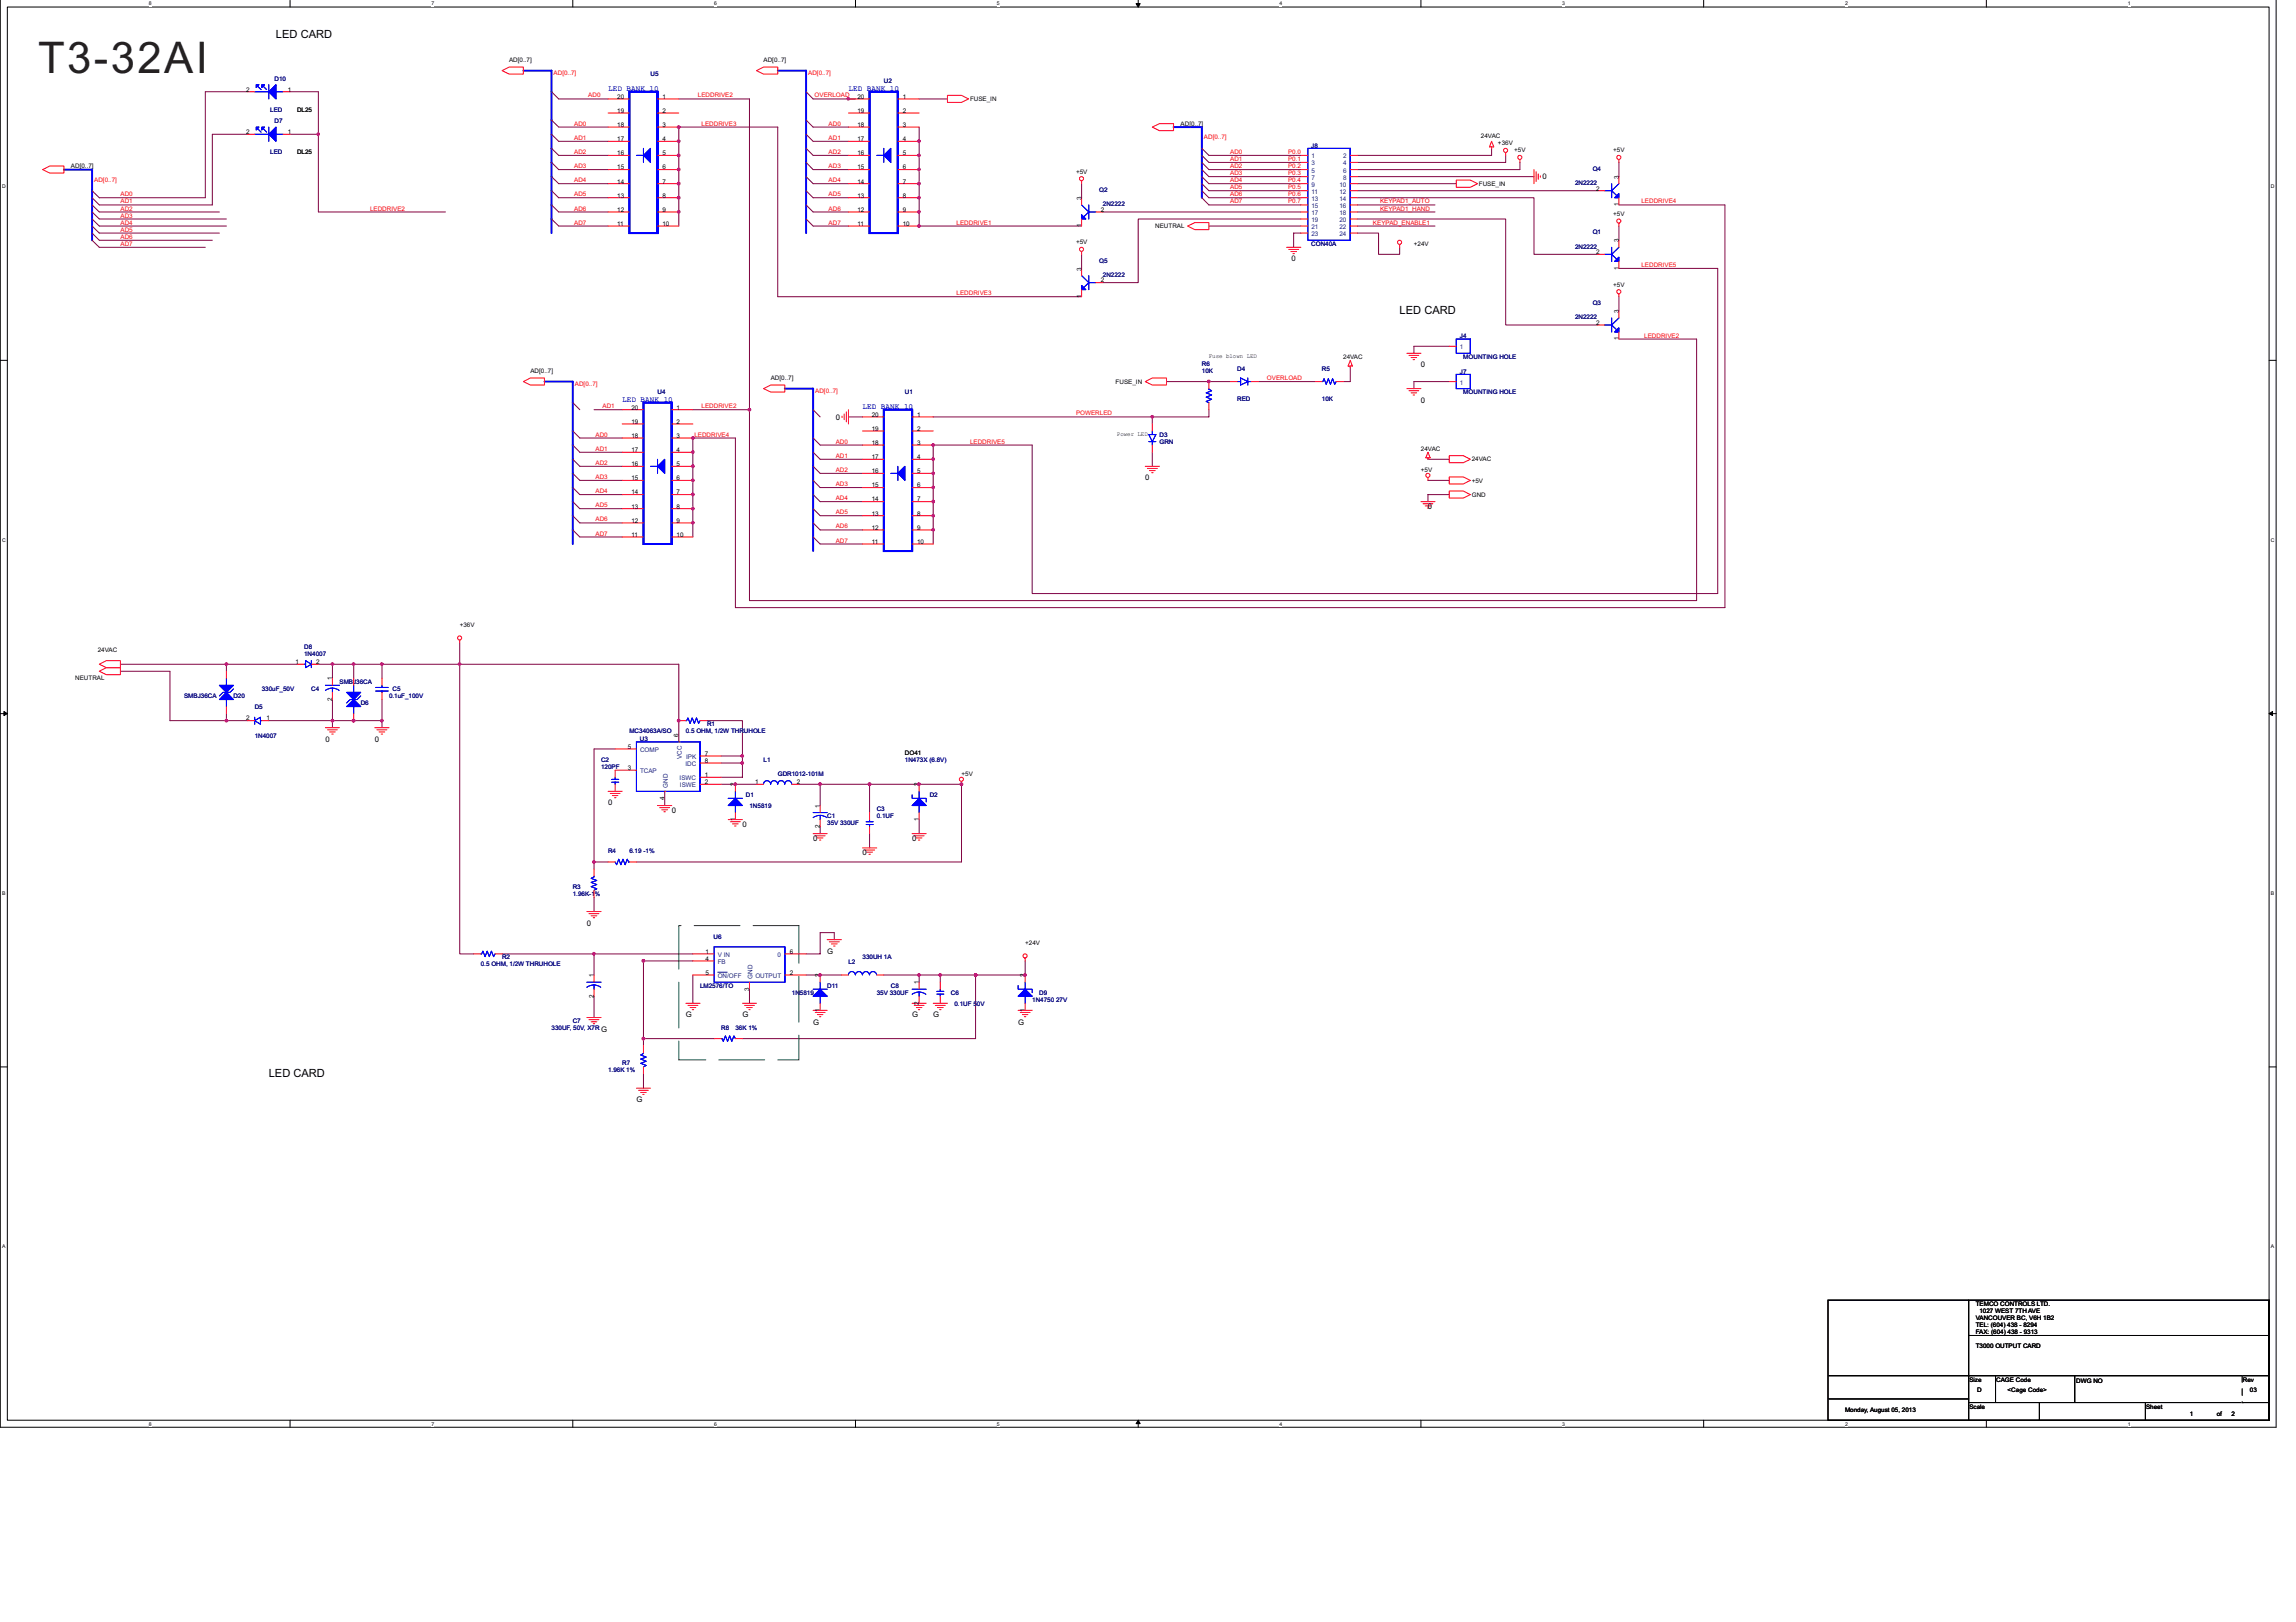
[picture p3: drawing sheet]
<svg xmlns="http://www.w3.org/2000/svg" width="297mm" height="210mm" viewBox="0 0 297 210" stroke-linecap="round" stroke-linejoin="round" font-family="sans-serif">
<defs><g id="words">
<text font-size="5.6" fill="#231f20" x="4.9" y="9.4">T3-32AI</text>
<g font-size="1.5">
<text x="35.7" y="5">LED CARD</text>
<text x="181.1" y="40.6">LED CARD</text>
<text x="34.8" y="139.4">LED CARD</text>
</g>
<g font-size="1" fill="#00f">
<text x="78.7" y="11.7">LED BANK 10</text>
<text x="109.8" y="11.7">LED BANK 10</text>
<text x="80.5" y="52">LED BANK 10</text>
<text x="111.6" y="52.9">LED BANK 10</text>
</g>
<g font-size="1">
<text x="199.6" y="23.2">0</text>
<text x="167.1" y="33.8">0</text>
<text x="183.8" y="47.5">0</text>
<text x="183.8" y="52.1">0</text>
<text x="108.1" y="54.3">0</text>
<text x="148.2" y="62.2">0</text>
<text x="184.7" y="65.8">0</text>
<text x="42.1" y="96">0</text>
<text x="48.5" y="96">0</text>
<text x="78.7" y="104.2">0</text>
<text x="86.9" y="105.2">0</text>
<text x="96.1" y="107">0</text>
<text x="105.2" y="108.8">0</text>
<text x="111.6" y="110.6">0</text>
<text x="118" y="108.8">0</text>
<text x="75.9" y="119.8">0</text>
<text x="107" y="123.4">G</text>
<text x="88.7" y="131.7">G</text>
<text x="96.1" y="131.7">G</text>
<text x="118" y="131.7">G</text>
<text x="120.7" y="131.7">G</text>
<text x="77.8" y="133.5">G</text>
<text x="105.2" y="132.6">G</text>
<text x="131.7" y="132.6">G</text>
<text x="82.3" y="142.6">G</text>
</g>
<g font-size=".8">
<text x="31.9" y="11.9">2</text>
<text x="37.2" y="11.9">1</text>
<text x="65.9" y="8">AD[0..7]</text>
<text x="98.8" y="8">AD[0..7]</text>
<text x="31.9" y="17.4">2</text>
<text x="37.2" y="17.4">1</text>
<text x="38.4" y="14.4">DL25</text>
<text x="79.9" y="12.8">20</text>
<text x="79.9" y="16.4">18</text>
<text x="79.9" y="14.6">19</text>
<text x="85.7" y="12.8">1</text>
<text x="85.7" y="14.6">2</text>
<text x="85.7" y="16.4">3</text>
<text x="110.9" y="12.8">20</text>
<text x="110.9" y="16.4">18</text>
<text x="110.9" y="14.6">19</text>
<text x="116.8" y="12.8">1</text>
<text x="116.8" y="14.6">2</text>
<text x="116.8" y="16.4">3</text>
<text x="125.5" y="13.1">FUSE_IN</text>
<text x="152.7" y="16.3">AD[0..7]</text>
<text x="191.6" y="17.9">24VAC</text>
<text x="9.2" y="21.7">AD[0..7]</text>
<text x="38.4" y="19.9">DL25</text>
<text x="79.9" y="20.1">16</text>
<text x="79.9" y="23.7">14</text>
<text x="79.9" y="18.3">17</text>
<text x="79.9" y="21.9">15</text>
<text x="85.7" y="18.3">4</text>
<text x="85.7" y="20.1">5</text>
<text x="85.7" y="21.9">6</text>
<text x="85.7" y="23.7">7</text>
<text x="110.9" y="20.1">16</text>
<text x="110.9" y="23.7">14</text>
<text x="110.9" y="18.3">17</text>
<text x="110.9" y="21.9">15</text>
<text x="116.8" y="18.3">4</text>
<text x="116.8" y="20.1">5</text>
<text x="116.8" y="21.9">6</text>
<text x="116.8" y="23.7">7</text>
<text x="139.2" y="22.5">+5V</text>
<text x="193.8" y="18.8">+36V</text>
<text x="195.9" y="19.7">+5V</text>
<text x="208.7" y="19.7">+5V</text>
<text x="209.4" y="23.1" transform="rotate(-90 209.4 23.1)">3</text>
<text x="79.9" y="25.6">13</text>
<text x="79.9" y="27.4">12</text>
<text x="79.9" y="29.2">11</text>
<text x="85.7" y="25.6">8</text>
<text x="85.7" y="27.4">9</text>
<text x="85.7" y="29.2">10</text>
<text x="110.9" y="25.6">13</text>
<text x="110.9" y="27.4">12</text>
<text x="110.9" y="29.2">11</text>
<text x="116.8" y="25.6">8</text>
<text x="116.8" y="27.4">9</text>
<text x="116.8" y="29.2">10</text>
<text x="139.9" y="29.4" transform="rotate(-90 139.9 29.4)">1</text>
<text x="139.9" y="25.9" transform="rotate(-90 139.9 25.9)">3</text>
<text x="142.4" y="27.4">2</text>
<text x="149.5" y="29.5">NEUTRAL</text>
<text x="191.3" y="24">FUSE_IN</text>
<text x="206.5" y="24.7">2</text>
<text x="208.7" y="28">+5V</text>
<text x="209.4" y="26.7" transform="rotate(-90 209.4 26.7)">1</text>
<text x="139.2" y="31.6">+5V</text>
<text x="139.9" y="35" transform="rotate(-90 139.9 35)">3</text>
<text x="182.9" y="31.8">+24V</text>
<text x="206.5" y="32.9">2</text>
<text x="209.4" y="34.9" transform="rotate(-90 209.4 34.9)">1</text>
<text x="209.4" y="31.4" transform="rotate(-90 209.4 31.4)">3</text>
<text x="139.9" y="38.6" transform="rotate(-90 139.9 38.6)">1</text>
<text x="142.4" y="36.6">2</text>
<text x="208.7" y="37.1">+5V</text>
<text x="209.4" y="40.5" transform="rotate(-90 209.4 40.5)">3</text>
<text x="156.4" y="46.4">Fuse blown LED</text>
<text x="173.8" y="46.4">24VAC</text>
<text x="206.5" y="42">2</text>
<text x="209.4" y="44" transform="rotate(-90 209.4 44)">1</text>
<text x="68.6" y="48.3">AD[0..7]</text>
<text x="81.7" y="53">20</text>
<text x="87.5" y="53">1</text>
<text x="99.7" y="49.2">AD[0..7]</text>
<text x="112.8" y="53.9">20</text>
<text x="118.6" y="53.9">1</text>
<text x="144.3" y="49.6">FUSE_IN</text>
<text x="81.7" y="56.7">18</text>
<text x="81.7" y="54.8">19</text>
<text x="81.7" y="58.5">17</text>
<text x="87.5" y="54.8">2</text>
<text x="87.5" y="56.7">3</text>
<text x="87.5" y="58.5">4</text>
<text x="112.8" y="57.6">18</text>
<text x="112.8" y="55.8">19</text>
<text x="112.8" y="59.4">17</text>
<text x="118.6" y="55.8">2</text>
<text x="118.6" y="57.6">3</text>
<text x="118.6" y="59.4">4</text>
<text x="144.5" y="56.4">Power LED</text>
<text x="183.8" y="58.3">24VAC</text>
<text x="190.4" y="59.7">24VAC</text>
<text x="81.7" y="60.3">16</text>
<text x="81.7" y="64">14</text>
<text x="81.7" y="65.8">13</text>
<text x="81.7" y="62.1">15</text>
<text x="87.5" y="60.3">5</text>
<text x="87.5" y="62.1">6</text>
<text x="87.5" y="64">7</text>
<text x="87.5" y="65.8">8</text>
<text x="112.8" y="61.2">16</text>
<text x="112.8" y="64.9">14</text>
<text x="112.8" y="63.1">15</text>
<text x="118.6" y="61.2">5</text>
<text x="118.6" y="63.1">6</text>
<text x="118.6" y="64.9">7</text>
<text x="183.8" y="61.1">+5V</text>
<text x="190.4" y="62.4">+5V</text>
<text x="190.4" y="64.3">GND</text>
<text x="81.7" y="67.6">12</text>
<text x="81.7" y="69.5">11</text>
<text x="87.5" y="67.6">9</text>
<text x="87.5" y="69.5">10</text>
<text x="112.8" y="66.7">13</text>
<text x="112.8" y="68.6">12</text>
<text x="112.8" y="70.4">11</text>
<text x="118.6" y="66.7">8</text>
<text x="118.6" y="68.6">9</text>
<text x="118.6" y="70.4">10</text>
<text x="59.5" y="81.2">+36V</text>
<text x="9.7" y="88">NEUTRAL</text>
<text x="12.7" y="84.4">24VAC</text>
<text x="38.2" y="85.9">1</text>
<text x="40.9" y="85.9">2</text>
<text x="43" y="88.1" transform="rotate(-90 43 88.1)">1</text>
<text x="31.9" y="93.2">2</text>
<text x="34.5" y="93.2">1</text>
<text x="43" y="90.7" transform="rotate(-90 43 90.7)">2</text>
<text x="87.8" y="95.4" transform="rotate(-90 87.8 95.4)">6</text>
<text x="81.2" y="96.9">5</text>
<text x="81.2" y="99.7">3</text>
<text x="91.2" y="100.6">1</text>
<text x="91.2" y="101.5">2</text>
<text x="91.2" y="97.8">7</text>
<text x="91.2" y="98.7">8</text>
<text x="95.1" y="101.8" transform="rotate(-90 95.1 101.8)">2</text>
<text x="97.7" y="101.5">1</text>
<text x="103.1" y="101.5">2</text>
<text x="117.1" y="97.6">DO41</text>
<text x="118.9" y="101.8" transform="rotate(-90 118.9 101.8)">2</text>
<text x="124.4" y="100.4">+5V</text>
<text x="86" y="103.5" transform="rotate(-90 86 103.5)">4</text>
<text x="95.1" y="106.2" transform="rotate(-90 95.1 106.2)">1</text>
<text x="106.1" y="107.1" transform="rotate(-90 106.1 107.1)">2</text>
<text x="106.1" y="104.5" transform="rotate(-90 106.1 104.5)">1</text>
<text x="118.9" y="106.2" transform="rotate(-90 118.9 106.2)">1</text>
<text x="91.3" y="123.4">1</text>
<text x="91.3" y="124.3">4</text>
<text x="102.2" y="123.4">6</text>
<text x="132.6" y="122.3">+24V</text>
<text x="76.8" y="129.1" transform="rotate(-90 76.8 129.1)">2</text>
<text x="76.8" y="126.5" transform="rotate(-90 76.8 126.5)">1</text>
<text x="91.3" y="126.2">5</text>
<text x="96.9" y="128.2" transform="rotate(-90 96.9 128.2)">3</text>
<text x="102.2" y="126.2">2</text>
<text x="106.1" y="130.9" transform="rotate(-90 106.1 130.9)">1</text>
<text x="106.1" y="126.5" transform="rotate(-90 106.1 126.5)">2</text>
<text x="118.9" y="130" transform="rotate(-90 118.9 130)">2</text>
<text x="118.9" y="127.4" transform="rotate(-90 118.9 127.4)">1</text>
<text x="132.6" y="130.9" transform="rotate(-90 132.6 130.9)">1</text>
<text x="132.6" y="126.5" transform="rotate(-90 132.6 126.5)">2</text>
<text x="255.6" y="172.6">FAX: (604) 438 - 9313</text>
<text x="255.6" y="169">TEMCO CONTROLS LTD.</text>
<text x="255.6" y="170.8">VANCOUVER BC, V6H 1B2</text>
<text x="255.6" y="171.7">TEL: (604) 438 - 8294</text>
<text x="256.1" y="169.9">1027 WEST 7TH AVE</text>
<text x="254.8" y="178.8">Size</text>
<text x="255.6" y="174.5">T3000 OUTPUT CARD</text>
<text x="258.3" y="178.8">CAGE Code</text>
<text x="268.6" y="178.9">DWG NO</text>
<text x="290.2" y="178.8">Rev</text>
<text x="238.7" y="182.7">Monday, August 05, 2013</text>
<text x="254.8" y="182.3">Scale</text>
<text x="255.8" y="180.1">D</text>
<text x="259.7" y="180.1">&lt;Cage Code&gt;</text>
<text x="277.6" y="182.3">Sheet</text>
<text x="283.3" y="183.2">1</text>
<text x="286.8" y="183.2">of</text>
<text x="288.7" y="183.2">2</text>
<text x="291.1" y="180.1">03</text>
</g>
<g font-size=".8" fill="#000080">
<text x="35.5" y="10.5">D10</text>
<text x="84.2" y="9.9">U5</text>
<text x="114.3" y="10.8">U2</text>
<text x="35" y="14.4">LED</text>
<text x="35.5" y="16">D7</text>
<text x="35" y="19.9">LED</text>
<text x="169.6" y="19.1">J8</text>
<text x="203.8" y="23.9">2N2222</text>
<text x="206.1" y="22.1">Q4</text>
<text x="142.2" y="24.8">Q2</text>
<text x="142.7" y="26.7">2N2222</text>
<text x="142.2" y="34">Q5</text>
<text x="142.7" y="35.8">2N2222</text>
<text x="169.6" y="31.9">CON40A</text>
<text x="203.8" y="32.2">2N2222</text>
<text x="206.1" y="30.3">Q1</text>
<text x="203.8" y="41.3">2N2222</text>
<text x="206.1" y="39.5">Q3</text>
<text x="155.5" y="47.3">R6</text>
<text x="160.1" y="48">D4</text>
<text x="171" y="48">R5</text>
<text x="188.9" y="43.8">J4</text>
<text x="189.3" y="46.4">MOUNTING HOLE</text>
<text x="85.1" y="51">U4</text>
<text x="117.1" y="51">U1</text>
<text x="155.5" y="48.3">10K</text>
<text x="160.1" y="51.9">RED</text>
<text x="171" y="51.9">10K</text>
<text x="188.9" y="48.4">J7</text>
<text x="189.3" y="51">MOUNTING HOLE</text>
<text x="150" y="56.5">D3</text>
<text x="150" y="57.4">GRN</text>
<text x="39.3" y="83.9">D8</text>
<text x="33.9" y="89.4">330uF_50V</text>
<text x="39.3" y="84.8">1N4007</text>
<text x="40.3" y="89.4">C4</text>
<text x="43.9" y="88.5">SMBJ36CA</text>
<text x="50.8" y="89.4">C5</text>
<text x="23.8" y="90.3">SMBJ36CA</text>
<text x="30.2" y="90.3">D20</text>
<text x="33" y="91.7">D5</text>
<text x="33" y="95.4">1N4007</text>
<text x="46.7" y="91.2">D6</text>
<text x="50.3" y="90.3">0.1uF_100V</text>
<text x="81.4" y="94.9">MC34063A/SO</text>
<text x="82.8" y="95.9">U3</text>
<text x="88.7" y="94.9">0.5 OHM, 1/2W THRUHOLE</text>
<text x="91.5" y="94">R1</text>
<text x="77.8" y="98.6">C2</text>
<text x="77.8" y="99.5">120PF</text>
<text x="98.8" y="98.6">L1</text>
<text x="100.6" y="100.4">GDR1012-101M</text>
<text x="117.1" y="98.6">1N473X (6.8V)</text>
<text x="96.5" y="103.1">D1</text>
<text x="97" y="104.6">1N5819</text>
<text x="107" y="105.9">C1</text>
<text x="107" y="106.8">35V 330UF</text>
<text x="113.4" y="105">C3</text>
<text x="113.4" y="105.9">0.1UF</text>
<text x="120.3" y="103.1">D2</text>
<text x="78.7" y="110.4">R4</text>
<text x="81.4" y="110.4">6.19 -1%</text>
<text x="74.1" y="115">R3</text>
<text x="74.1" y="115.9">1.96K-1%</text>
<text x="62.2" y="125.1">0.5 OHM, 1/2W THRUHOLE</text>
<text x="65" y="124.2">R2</text>
<text x="92.3" y="121.5">U6</text>
<text x="109.8" y="124.8">L2</text>
<text x="111.6" y="124.2">330UH 1A</text>
<text x="90.6" y="127.8">LM2576/TO</text>
<text x="102.4" y="128.7">1N5819</text>
<text x="107" y="127.8">D11</text>
<text x="113.4" y="128.7">35V 330UF</text>
<text x="115.2" y="127.8">C8</text>
<text x="123" y="128.7">C6</text>
<text x="123.5" y="130.2">0.1UF 50V</text>
<text x="133.5" y="129.6">1N4750 27V</text>
<text x="134.4" y="128.7">D9</text>
<text x="71.3" y="133.3">330UF, 50V, X7R</text>
<text x="74.1" y="132.4">C7</text>
<text x="80.5" y="137.9">R7</text>
<text x="93.3" y="133.3">R8</text>
<text x="95.1" y="133.3">36K 1%</text>
<text x="78.7" y="138.8">1.96K 1%</text>
</g>
<g font-size=".8" fill="#f00">
<text x="71.6" y="9.7">AD[0..7]</text>
<text x="104.6" y="9.7">AD[0..7]</text>
<text x="74.3" y="16.3">AD0</text>
<text x="76.1" y="12.6">AD0</text>
<text x="90.3" y="12.6">LEDDRIVE2</text>
<text x="90.8" y="16.3">LEDDRIVE3</text>
<text x="105.4" y="12.6">OVERLOAD</text>
<text x="107.2" y="16.3">AD0</text>
<text x="12.2" y="23.5">AD[0..7]</text>
<text x="74.3" y="18.1">AD1</text>
<text x="74.3" y="19.9">AD2</text>
<text x="74.3" y="21.8">AD3</text>
<text x="74.3" y="23.6">AD4</text>
<text x="107.2" y="18.1">AD1</text>
<text x="107.2" y="21.8">AD3</text>
<text x="107.2" y="23.6">AD4</text>
<text x="107.2" y="19.9">AD2</text>
<text x="155.8" y="18">AD[0..7]</text>
<text x="159.1" y="19.9">AD0</text>
<text x="159.1" y="23.6">AD4</text>
<text x="159.1" y="20.8">AD1</text>
<text x="159.1" y="22.7">AD3</text>
<text x="159.1" y="21.8">AD2</text>
<text x="166.6" y="19.9">P0.0</text>
<text x="166.6" y="23.6">P0.4</text>
<text x="166.6" y="20.8">P0.1</text>
<text x="166.6" y="22.7">P0.3</text>
<text x="166.6" y="21.8">P0.2</text>
<text x="15.6" y="30">AD5</text>
<text x="15.6" y="28.2">AD3</text>
<text x="15.6" y="29.1">AD4</text>
<text x="15.6" y="25.4">AD0</text>
<text x="15.6" y="26.3">AD1</text>
<text x="15.6" y="27.2">AD2</text>
<text x="47.9" y="27.2">LEDDRIVE2</text>
<text x="74.3" y="27.2">AD6</text>
<text x="74.3" y="29.1">AD7</text>
<text x="74.3" y="25.4">AD5</text>
<text x="107.2" y="27.2">AD6</text>
<text x="107.2" y="29.1">AD7</text>
<text x="107.2" y="25.4">AD5</text>
<text x="123.8" y="29.1">LEDDRIVE1</text>
<text x="159.1" y="24.5">AD5</text>
<text x="159.1" y="26.3">AD7</text>
<text x="159.1" y="25.4">AD6</text>
<text x="166.6" y="24.5">P0.5</text>
<text x="166.6" y="26.3">P0.7</text>
<text x="166.6" y="25.4">P0.6</text>
<text x="177.6" y="29.1">KEYPAD_ENABLE1</text>
<text x="178.5" y="26.3">KEYPAD1_AUTO</text>
<text x="178.5" y="27.2">KEYPAD1_HAND</text>
<text x="212.4" y="26.3">LEDDRIVE4</text>
<text x="15.6" y="30.9">AD6</text>
<text x="15.6" y="31.8">AD7</text>
<text x="212.4" y="34.5">LEDDRIVE5</text>
<text x="123.8" y="38.2">LEDDRIVE3</text>
<text x="212.7" y="43.7">LEDDRIVE2</text>
<text x="74.4" y="49.9">AD[0..7]</text>
<text x="78" y="52.8">AD1</text>
<text x="90.8" y="52.8">LEDDRIVE2</text>
<text x="105.5" y="50.8">AD[0..7]</text>
<text x="139.2" y="53.8">POWERLED</text>
<text x="163.9" y="49.2">OVERLOAD</text>
<text x="77" y="56.5">AD0</text>
<text x="77" y="58.3">AD1</text>
<text x="89.8" y="56.5">LEDDRIVE4</text>
<text x="108.1" y="57.4">AD0</text>
<text x="108.1" y="59.2">AD1</text>
<text x="125.5" y="57.4">LEDDRIVE5</text>
<text x="77" y="63.8">AD4</text>
<text x="77" y="62">AD3</text>
<text x="77" y="60.2">AD2</text>
<text x="77" y="65.6">AD5</text>
<text x="108.1" y="61.1">AD2</text>
<text x="108.1" y="62.9">AD3</text>
<text x="108.1" y="64.7">AD4</text>
<text x="77" y="69.3">AD7</text>
<text x="77" y="67.5">AD6</text>
<text x="108.1" y="66.5">AD5</text>
<text x="108.1" y="68.4">AD6</text>
<text x="108.1" y="70.2">AD7</text>
</g>
<g font-size=".8" fill="#004080">
<text x="169.7" y="20.5">1</text>
<text x="169.7" y="21.4">3</text>
<text x="169.7" y="22.3">5</text>
<text x="169.7" y="23.2">7</text>
<text x="173.8" y="20.5">2</text>
<text x="173.8" y="21.4">4</text>
<text x="173.8" y="22.3">6</text>
<text x="173.8" y="23.2">8</text>
<text x="169.7" y="24.2">9</text>
<text x="169.7" y="25.1">11</text>
<text x="169.7" y="26">13</text>
<text x="169.7" y="26.9">15</text>
<text x="169.7" y="27.8">17</text>
<text x="169.7" y="28.7">19</text>
<text x="169.7" y="29.6">21</text>
<text x="173.3" y="24.2">10</text>
<text x="173.3" y="25.1">12</text>
<text x="173.3" y="26">14</text>
<text x="173.3" y="26.9">16</text>
<text x="173.3" y="27.8">18</text>
<text x="173.3" y="28.7">20</text>
<text x="173.3" y="29.6">22</text>
<text x="169.7" y="30.5">23</text>
<text x="173.3" y="30.5">24</text>
<text x="188.9" y="45.2">1</text>
<text x="188.9" y="49.8">1</text>
<text x="82.8" y="97.3">COMP</text>
<text x="82.8" y="100.1">TCAP</text>
<text x="86.4" y="101.9" transform="rotate(-90 86.4 101.9)">GND</text>
<text x="87.9" y="101">ISWC</text>
<text x="88" y="101.9">ISWE</text>
<text x="88.2" y="98.2" transform="rotate(-90 88.2 98.2)">VCC</text>
<text x="88.7" y="99.1">IDC</text>
<text x="88.8" y="98.2">IPK</text>
<text x="92.9" y="123.8">V IN</text>
<text x="92.9" y="124.7">FB</text>
<text x="100.6" y="123.8">0</text>
<text x="92.9" y="126.6">ON/OFF</text>
<text x="97.3" y="126.6" transform="rotate(-90 97.3 126.6)">GND</text>
<text x="97.7" y="126.6">OUTPUT</text>
</g>
<g font-size=".7">
<text x="19.2" y=".7">8</text>
<text x="55.8" y=".7">7</text>
<text x="92.4" y=".7">6</text>
<text x="129" y=".7">5</text>
<text x="165.5" y=".7">4</text>
<text x="202.1" y=".7">3</text>
<text x="238.7" y=".7">2</text>
<text x="275.3" y=".7">1</text>
<text x=".3" y="24.4">D</text>
<text x="293.8" y="24.4">D</text>
<text x=".3" y="70.1">C</text>
<text x="293.8" y="70.1">C</text>
<text x=".3" y="115.8">B</text>
<text x="293.8" y="115.8">B</text>
<text x=".3" y="161.5">A</text>
<text x="293.8" y="161.5">A</text>
<text x="19.2" y="184.5">8</text>
<text x="55.8" y="184.5">7</text>
<text x="92.4" y="184.5">6</text>
<text x="129" y="184.5">5</text>
<text x="165.5" y="184.5">4</text>
<text x="202.1" y="184.5">3</text>
<text x="238.7" y="184.5">2</text>
<text x="275.3" y="184.5">1</text>
</g>
</g></defs>
<path d="M0 0v184.7h294.5v-184.7M.9 .9h292.7v182.9h-292.7z" fill="none" stroke="#000" stroke-width=".13"/>
<g fill="#fff">
<path d="M19.2 .1h.4v.7h-.4z"/>
<path d="M19.2 183.9h.4v.7h-.4z"/>
</g>
<path d="M37.5 0v.9M37.5 183.8v.9" fill="none" stroke="#000" stroke-width=".13"/>
<g fill="#fff">
<path d="M55.8 .1h.4v.7h-.4z"/>
<path d="M55.8 183.9h.4v.7h-.4z"/>
</g>
<path d="M74.1 0v.9M74.1 183.8v.9" fill="none" stroke="#000" stroke-width=".13"/>
<g fill="#fff">
<path d="M92.4 .1h.3v.7h-.3z"/>
<path d="M92.4 183.9h.3v.7h-.3z"/>
</g>
<path d="M110.7 0v.9M110.7 183.8v.9" fill="none" stroke="#000" stroke-width=".13"/>
<g fill="#fff">
<path d="M129 .1h.3v.7h-.3z"/>
<path d="M129 183.9h.3v.7h-.3z"/>
</g>
<path d="M147.3 0v.9M147.3 183.8v.9" fill="none" stroke="#000" stroke-width=".13"/>
<g fill="#000" stroke="#000" stroke-width=".13">
<path d="M147 .5h.5l-.2 .4z" fill-rule="evenodd"/>
<path d="M147.3 183.8l.2 .4h-.5z" fill-rule="evenodd"/>
</g>
<g fill="#fff">
<path d="M165.5 .1h.4v.7h-.4z"/>
<path d="M165.5 183.9h.4v.7h-.4z"/>
</g>
<path d="M183.8 0v.9M183.8 183.8v.9" fill="none" stroke="#000" stroke-width=".13"/>
<g fill="#fff">
<path d="M202.1 .1h.4v.7h-.4z"/>
<path d="M202.1 183.9h.4v.7h-.4z"/>
</g>
<path d="M220.4 0v.9M220.4 183.8v.9" fill="none" stroke="#000" stroke-width=".13"/>
<g fill="#fff">
<path d="M238.7 .1h.4v.7h-.4z"/>
<path d="M238.7 183.9h.4v.7h-.4z"/>
</g>
<path d="M257 0v.9M257 183.8v.9" fill="none" stroke="#000" stroke-width=".13"/>
<g fill="#fff">
<path d="M275.3 .1h.3v.7h-.3z"/>
<path d="M275.3 183.9h.3v.7h-.3z"/>
<path d="M.3 23.8h.4v.7h-.4z"/>
<path d="M293.8 23.8h.5v.7h-.5z"/>
<path d="M.3 69.5h.4v.7h-.4z"/>
<path d="M293.8 69.5h.5v.7h-.5z"/>
</g>
<path d="M0 46.6h.9M293.6 46.6h.9" fill="none" stroke="#000" stroke-width=".13"/>
<g fill="#fff">
<path d="M.3 115.2h.4v.8h-.4z"/>
<path d="M293.8 115.2h.4v.8h-.4z"/>
</g>
<path d="M0 92.4h.9M293.6 92.4h.9" fill="none" stroke="#000" stroke-width=".13"/>
<g fill="#000" stroke="#000" stroke-width=".13">
<path d="M.5 92.1l.4 .3-.4 .2z" fill-rule="evenodd"/>
<path d="M293.6 92.4l.4-.3v.5z" fill-rule="evenodd"/>
</g>
<g fill="#fff">
<path d="M.3 160.9h.4v.8h-.4z"/>
<path d="M293.8 160.9h.4v.8h-.4z"/>
</g>
<g fill="none" stroke="#000" stroke-width=".13">
<path d="M0 138.1h.9M293.6 138.1h.9M236.5 168.3h57.1v15.5h-57.1zM236.6 178h57M254.7 172.8h38.9M254.7 168.3v15.5M258.2 178v3.5M268.4 178v3.5M293.6 168.3v15.5zM236.6 181h18.1M254.7 181.5h38.9M263.8 181.5v2.3"/>
<path d="M277.6 181.5v2.3"/>
</g>
<g fill="none" stroke="#800040" stroke-width=".13">
<path d="M32 17.4h-4.5v9.1h-14.7l-.9-.9M32 11.9h-5.4v13.7h-13.8l-.9-.9M37.5 11.9h3.7v15.5h16.4M37.5 17.4h3.7M71.3 17.4l1 .9h6.4M71.3 19.2l1 .9h6.4M71.3 15.5l1 .9h6.4M71.3 11.9l1 .9h6.4M87.8 12.8h9.2v64.9h122.5v-33.8h-10.1M104.3 17.4l.9 .9h4.6M104.3 19.2l.9 .9h4.6M104.3 15.5l.9 .9h4.6"/>
<path d="M104.3 11.9l.9 .9h5.5M118.9 16.4v12.9h21M118.9 12.8h3.7M155.5 19.2l.9 .9h11.9M193 19.2v.9h-17.4M11.9 28.3l.9 1h16.5M11.9 26.5l.9 .9h15.6M11.9 30.2l.9 .9h14.7M11.9 29.3l.9 .9h15.6M11.9 27.4l.9 .9h16.5M11.9 31.1l.9 .9h13.8M71.3 28.3l1 1h6.4"/>
<path d="M71.3 26.5l1 .9h6.4M71.3 21l1 .9h6.4M71.3 22.9l1 .9h6.4M71.3 24.7l1 .9h6.4M87.8 29.3v-12.9h12.8v22h39.3M104.3 28.3l.9 1h4.6M104.3 26.5l.9 .9h4.6M104.3 21l.9 .9h4.6M104.3 22.9l.9 .9h4.6M104.3 24.7l.9 .9h4.6M139.9 23.8v1.8M139.9 32.9v1.8"/>
<path d="M142.7 27.4h25.6M155.5 23.8l.9 .9h11.9M155.5 25.6l.9 .9h11.9M155.5 21l.9 .9h11.9M155.5 22.9l.9 .9h11.9M155.5 20.1l.9 .9h11.9M155.5 24.7l.9 .9h11.9M155.5 21.9l.9 1h11.9M156.4 29.3h11.9M168.3 28.3h-21v8.3h-4.6M168.3 30.2h-.9v1.8M175.6 25.6h22.9v7.3h8.2"/>
<path d="M175.6 28.3h19.2v13.8h11.9M175.6 30.2h2.7v2.7h2.8v-.9M175.6 24.7h31.1M175.6 29.3h10M175.6 27.4h10M175.6 26.5h10M175.6 23.8h12.8M175.6 22.9h22.9M194.8 20.1v.9h-19.2M196.6 21v.9h-21M209.4 34.7h12.8v42.1h-88.7v-19.2h-12.8v12.8M209.4 26.5h13.8v52.1h-128.1v-21.9h-5.5v12.8"/>
<path d="M209.4 21v1.9M209.4 29.3v1.8M209.4 38.4v1.8M74.1 55.8l.9 .9h5.5M74.1 59.4l.9 .9h5.5M74.1 57.6l.9 .9h5.5M74.1 52.1l.9 .9M76.9 53h3.6M89.6 53h7.4M105.2 56.7l.9 .9h5.5M105.2 58.5l.9 .9h5.5M105.2 53l.9 1"/>
<path d="M109.8 54h1.8M149.1 54v.9M149.1 58.5v1.8M150.9 49.4h8.2M156.4 53v1h-35.7M162.8 49.4h7.3M174.7 47.5v1.9h-.9M184.7 59.4h2.8M187.5 49.4h-4.6v.9M187.5 44.8h-4.6v.9M74.1 63.1l.9 .9h5.5M74.1 61.3l.9 .9h5.5"/>
<path d="M74.1 68.6l.9 .9h5.5M74.1 66.7l.9 1h5.5M74.1 64.9l.9 .9h5.5M105.2 65.8l.9 .9h5.5M105.2 67.7l.9 .9h5.5M105.2 69.5l.9 .9h5.5M105.2 60.3l.9 1h5.5M105.2 62.2l.9 .9h5.5M105.2 64l.9 .9h5.5M184.7 62.2h2.8M187.5 64h-2.8v.9M15.6 86h13.7v.9"/>
<path d="M15.6 86.9h6.4v6.4h10M29.3 86h9.1M29.3 92.4v.9M34.8 93.3h14.6M41.2 86h46.6v10M43 86v1.8M43 90.5v3.7M45.8 86v1.8M49.4 86v1.8M49.4 90.5v3.7M59.5 83.2v40.2h1.8M79.6 96.9h-2.7v15.6"/>
<path d="M91.5 93.3h4.6v4.5M93.3 98.7h2.8M93.3 97.8h2.8M96.1 97.8v2.8h-2.8M76.9 116.1v1.9M76.9 111.5h1.8M86 102.4v1.8M93.3 101.5h4.6M103.4 101.5h21v10h-42.1M106.1 101.5v2.7M106.1 107v.9M112.5 101.5v3.7"/>
<path d="M112.5 107.9v1.8M118.9 106.1v1.8M65 123.4h24.6M76.9 123.4v2.8M76.9 128.9v2.8M83.2 134.4h9.2M83.2 139v1.8M89.6 126.2v3.6M89.6 124.4h-6.4v10.9M97 128v1.8M104.3 126.2h4.6M107.9 121.6v-.9h-1.8v2.7h-1.8"/>
<path d="M118.9 126.2v.9M121.6 126.2v.9M126.2 126.2v8.2h-30.1M132.6 124.4v1.8h-18.3"/>
</g>
<g fill="#f0f" stroke="#f0f" stroke-width=".13">
<path d="M87.7 93.1h.2v.3h-.2z" fill-rule="evenodd"/>
<path d="M95 101.3h.2v.3h-.2z" fill-rule="evenodd"/>
<path d="M124.2 101.3h.3v.3h-.3z" fill-rule="evenodd"/>
<path d="M118.8 23.6h.2v.3h-.2z" fill-rule="evenodd"/>
<path d="M87.7 16.3h.2v.3h-.2z" fill-rule="evenodd"/>
<path d="M87.7 18.1h.2v.3h-.2z" fill-rule="evenodd"/>
<path d="M106 101.3h.2v.3h-.2z" fill-rule="evenodd"/>
<path d="M112.4 101.3h.2v.3h-.2z" fill-rule="evenodd"/>
<path d="M118.8 101.3h.2v.3h-.2z" fill-rule="evenodd"/>
<path d="M112.4 101.3h.2v.3h-.2z" fill-rule="evenodd"/>
<path d="M87.7 20h.2v.2h-.2z" fill-rule="evenodd"/>
<path d="M87.7 21.8h.2v.2h-.2z" fill-rule="evenodd"/>
<path d="M87.7 23.6h.2v.3h-.2z" fill-rule="evenodd"/>
<path d="M87.7 25.5h.2v.2h-.2z" fill-rule="evenodd"/>
<path d="M87.7 27.3h.2v.2h-.2z" fill-rule="evenodd"/>
<path d="M156.3 49.2h.2v.3h-.2z" fill-rule="evenodd"/>
<path d="M89.5 60.2h.3v.3h-.3z" fill-rule="evenodd"/>
<path d="M96.8 52.9h.3v.2h-.3z" fill-rule="evenodd"/>
<path d="M120.6 64.8h.2v.2h-.2z" fill-rule="evenodd"/>
<path d="M83.1 134.3h.3v.2h-.3z" fill-rule="evenodd"/>
<path d="M106 126.1h.2v.2h-.2z" fill-rule="evenodd"/>
<path d="M83.1 124.2h.3v.3h-.3z" fill-rule="evenodd"/>
<path d="M87.7 93.1h.2v.3h-.2z" fill-rule="evenodd"/>
<path d="M95 101.3h.2v.3h-.2z" fill-rule="evenodd"/>
<path d="M124.2 101.3h.3v.3h-.3z" fill-rule="evenodd"/>
<path d="M118.8 23.6h.2v.3h-.2z" fill-rule="evenodd"/>
<path d="M87.7 16.3h.2v.3h-.2z" fill-rule="evenodd"/>
<path d="M87.7 18.1h.2v.3h-.2z" fill-rule="evenodd"/>
<path d="M106 101.3h.2v.3h-.2z" fill-rule="evenodd"/>
<path d="M112.4 101.3h.2v.3h-.2z" fill-rule="evenodd"/>
<path d="M118.8 101.3h.2v.3h-.2z" fill-rule="evenodd"/>
<path d="M112.4 101.3h.2v.3h-.2z" fill-rule="evenodd"/>
<path d="M87.7 20h.2v.2h-.2z" fill-rule="evenodd"/>
<path d="M87.7 21.8h.2v.2h-.2z" fill-rule="evenodd"/>
<path d="M87.7 23.6h.2v.3h-.2z" fill-rule="evenodd"/>
<path d="M87.7 25.5h.2v.2h-.2z" fill-rule="evenodd"/>
<path d="M87.7 27.3h.2v.2h-.2z" fill-rule="evenodd"/>
<path d="M156.3 49.2h.2v.3h-.2z" fill-rule="evenodd"/>
<path d="M89.5 60.2h.3v.3h-.3z" fill-rule="evenodd"/>
<path d="M96.8 52.9h.3v.2h-.3z" fill-rule="evenodd"/>
<path d="M120.6 64.8h.2v.2h-.2z" fill-rule="evenodd"/>
<path d="M83.1 134.3h.3v.2h-.3z" fill-rule="evenodd"/>
<path d="M106 126.1h.2v.2h-.2z" fill-rule="evenodd"/>
<path d="M83.1 124.2h.3v.3h-.3z" fill-rule="evenodd"/>
<circle cx="96" cy="98.7" r=".17"/>
<circle cx="76.8" cy="111.5" r=".17"/>
<circle cx="118.9" cy="18.3" r=".17"/>
<circle cx="118.9" cy="20.1" r=".17"/>
<circle cx="118.9" cy="21.9" r=".17"/>
<circle cx="118.9" cy="25.6" r=".17"/>
<circle cx="118.9" cy="27.4" r=".17"/>
<circle cx="109.7" cy="12.8" r=".17"/>
<circle cx="118.9" cy="29.3" r=".17"/>
<circle cx="96" cy="97.8" r=".17"/>
<circle cx="89.6" cy="56.7" r=".17"/>
<circle cx="120.7" cy="66.7" r=".17"/>
<circle cx="89.6" cy="64" r=".17"/>
<circle cx="89.6" cy="58.5" r=".17"/>
<circle cx="120.7" cy="57.6" r=".17"/>
<circle cx="120.7" cy="59.4" r=".17"/>
<circle cx="41.2" cy="17.4" r=".17"/>
<circle cx="120.7" cy="63.1" r=".17"/>
<circle cx="89.6" cy="67.6" r=".17"/>
<circle cx="120.7" cy="61.3" r=".17"/>
<circle cx="120.7" cy="68.6" r=".17"/>
<circle cx="89.6" cy="62.2" r=".17"/>
<circle cx="89.6" cy="65.8" r=".17"/>
<circle cx="149.1" cy="53.9" r=".17"/>
<circle cx="132.6" cy="126.2" r=".17"/>
<circle cx="126.2" cy="126.2" r=".17"/>
<circle cx="76.8" cy="123.4" r=".17"/>
<circle cx="121.6" cy="126.2" r=".17"/>
<circle cx="59.5" cy="85.9" r=".17"/>
<circle cx="49.4" cy="93.3" r=".17"/>
<circle cx="45.7" cy="93.3" r=".17"/>
<circle cx="43" cy="85.9" r=".17"/>
<circle cx="43" cy="93.3" r=".17"/>
<circle cx="49.4" cy="85.9" r=".17"/>
<circle cx="45.7" cy="85.9" r=".17"/>
<circle cx="29.3" cy="85.9" r=".17"/>
<circle cx="118.9" cy="126.2" r=".17"/>
<circle cx="29.3" cy="93.3" r=".17"/>
</g>
<g fill="none" stroke="#00f" stroke-width=".25">
<path d="M67.7 9.1h3.6v21.1M81.4 11.9h3.7v18.3h-3.7zM85.1 11.9v18.3zM100.6 9.1h3.7v21.1M112.5 11.9h3.7v18.3h-3.7zM116.2 11.9v18.3zM151.8 16.4h3.7v9.2M8.3 21.9h3.6v9.2M70.4 49.4h3.7v21M83.2 52.1h3.7v18.3h-3.7zM86.9 52.1v18.3zM101.5 50.3h3.7v21"/>
<path d="M114.3 53h3.7v18.3h-3.7zM118 53v18.3z"/>
</g>
<g fill="none" stroke="#f00" stroke-width=".13">
<path d="M32 11.9h1M32 17.4h1M36.6 11.9h.9M36.6 17.4h.9M65 9.1l.9-.4h1.8v.9h-1.8zM78.7 12.8h2.7M78.7 16.4h2.7M78.7 14.6h2.7M78.7 18.3h2.7M85.1 12.8h2.7M85.1 16.4h2.7M85.1 14.6h2.7"/>
<path d="M85.1 18.3h2.7M97.9 9.1l.9-.4h1.8v.9h-1.8zM109.8 12.8h2.7M109.8 16.4h2.7M109.8 14.6h2.7M109.8 18.3h2.7M116.2 12.8h2.7M116.2 16.4h2.7M116.2 14.6h2.7M116.2 18.3h2.7M122.6 12.3h1.8l.9 .5-.9 .5h-1.8zM149.1 16.4l.9-.4h1.8v.9h-1.8z"/>
<path d="M193 18.3l.2 .7h-.5zM193 19v.2M194.8 19.7v.4M5.5 21.9l.9-.4h1.9v.9h-1.9zM78.7 20.1h2.7M78.7 21.9h2.7M78.7 23.8h2.7M78.7 25.6h2.7M78.7 27.4h2.7M78.7 29.3h2.7M85.1 20.1h2.7M85.1 21.9h2.7"/>
<path d="M85.1 23.8h2.7M85.1 25.6h2.7M85.1 27.4h2.7M85.1 29.3h2.7M109.8 20.1h2.7M109.8 21.9h2.7M109.8 23.8h2.7M109.8 25.6h2.7M109.8 27.4h2.7M109.8 29.3h2.7M116.2 20.1h2.7M116.2 21.9h2.7"/>
<path d="M116.2 23.8h2.7M116.2 25.6h2.7M116.2 27.4h2.7M116.2 29.3h2.7M139.9 23.4v.4M139.9 25.6v.9M139.9 28.3v1M139.9 32.6v.3M139.9 34.7v1M139.9 37.5v.9M141.8 27.4h.9M141.8 36.6h.9"/>
<path d="M153.6 29.3l1-.5h1.8v.9h-1.8zM166.5 32h1.8M166.7 32.3h1.3M167 32.6h.7M167.3 32.8h.2M168.3 20.1h.9M168.3 21h.9M168.3 21.9h.9M168.3 22.9h.9M168.3 23.8h.9M168.3 24.7h.9M168.3 25.6h.9"/>
<path d="M168.3 26.5h.9M168.3 27.4h.9M168.3 28.3h.9M168.3 29.3h.9M168.3 30.2h.9M174.7 20.1h.9M174.7 21h.9M174.7 21.9h.9M174.7 22.9h.9M174.7 23.8h.9M174.7 24.7h.9M174.7 25.6h.9"/>
<path d="M174.7 26.5h.9M174.7 27.4h.9M174.7 28.3h.9M174.7 29.3h.9M174.7 30.2h.9M181.1 31.6v.4M188.4 23.3h1.8l1 .5-1 .4h-1.8zM196.6 20.7v.3M198.5 21.9v1.9M198.7 22.2v1.3M199 22.5v.7M199.3 22.8v.1"/>
<path d="M206.7 24.7h.9M206.7 32.9h.9M209.4 20.7v.3M209.4 22.9v.9M209.4 25.6v.9M209.4 28.9v.4M209.4 31.1v.9M209.4 33.8v.9M209.4 38v.4M67.7 49.4l.9-.5h1.8v.9h-1.8zM80.5 53h2.7M80.5 56.7h2.7"/>
<path d="M80.5 54.9h2.7M80.5 58.5h2.7M86.9 53h2.7M86.9 56.7h2.7M86.9 54.9h2.7M86.9 58.5h2.7M98.8 50.3l.9-.5h1.8v.9h-1.8zM108.9 53.8v.2M109.2 53.6v.7M109.5 53.3v1.3M109.8 53v1.9M111.6 54h2.7"/>
<path d="M111.6 57.6h2.7M111.6 55.8h2.7M111.6 59.4h2.7M118 54h2.7M118 57.6h2.7M118 55.8h2.7M118 59.4h2.7M148.2 49.4l.9-.5h1.8v.9h-1.8zM149.1 54.9v.9M149.1 57.6v.9M156.4 49.4v.9M156.4 52.1v.9"/>
<path d="M159.1 49.4h1M161.9 49.4h.9M170.1 49.4h.9M172.9 49.4h.9M174.7 46.6l.3 .8h-.6zM174.7 47.4v.1M182 50.3h1.8M182 45.7h1.8M182.3 50.6h1.3M182.3 46h1.3M182.6 50.8h.7M182.6 46.3h.7"/>
<path d="M182.8 51.1h.2M182.8 46.5h.2M184.7 58.5l.3 .7h-.5zM184.7 59.2v.2M187.5 59h1.8l.9 .4-.9 .5h-1.8zM187.5 49.4h.9M187.5 44.8h.9M206.7 42.1h.9M209.4 40.2v.9M209.4 43v.9M80.5 60.3h2.7M80.5 64h2.7"/>
<path d="M80.5 65.8h2.7M80.5 62.2h2.7M80.5 67.7h2.7M80.5 69.5h2.7M86.9 60.3h2.7M86.9 64h2.7M86.9 65.8h2.7M86.9 62.2h2.7M86.9 67.7h2.7M86.9 69.5h2.7M111.6 64.9h2.7M111.6 61.3h2.7"/>
<path d="M111.6 66.7h2.7M111.6 63.1h2.7M111.6 68.6h2.7M111.6 70.4h2.7M118 64.9h2.7M118 61.3h2.7M118 66.7h2.7M118 63.1h2.7M118 68.6h2.7M118 70.4h2.7M148.2 60.3h1.8M148.4 60.6h1.3"/>
<path d="M148.7 60.9h.8M149 61.2h.2M183.8 64.9h1.8M184.1 65.2h1.3M184.4 65.5h.7M184.7 65.7h.1M184.7 61.8v.4M187.5 61.7h1.8l.9 .5-.9 .4h-1.8zM187.5 63.5h1.8l.9 .5-.9 .5h-1.8zM12.8 86l1-.5h1.8v.9h-1.8zM12.8 86.9l1-.5h1.8v.9h-1.8zM29.3 86.9v.9"/>
<path d="M29.3 91.4v1M32 93.3h1M33.9 93.3h.9M38.4 86h.9M40.3 86h.9M42.1 94.2h1.8M42.4 94.4h1.2M42.6 94.7h.8M42.9 95h.2M43 87.8v.9M43 89.6v.9M45.8 87.8v.9"/>
<path d="M45.8 92.4v.9M48.5 94.2h1.8M48.8 94.4h1.3M49 94.7h.8M49.3 95h.2M49.4 87.8v.9M49.4 89.6v.9M59.5 82.8v.4M79.6 96.9h2.7M82.3 99.7h-2.7v.9M87.8 96h.1M87.8 93.3h.9"/>
<path d="M90.6 93.3h.9M90.6 97.8h2.7M90.6 98.7h2.7M75.9 118h1.9M76.2 118.2h1.3M76.5 118.5h.7M76.7 118.8h.2M76.9 112.5v.9M76.9 115.2v.9M78.7 102.4h1.8M78.7 111.5h.9M78.9 102.7h1.3"/>
<path d="M79.2 103h.7M79.5 103.2h.2M79.6 101.5v.9M81.4 111.5h.9M85.1 104.2h1.8M85.3 104.5h1.3M85.6 104.8h.8M85.9 105.1h.2M86 102.4h.1M90.6 101.5h2.7M90.6 100.6h2.7M94.2 106.1h1.9"/>
<path d="M94.5 106.3h1.3M94.8 106.6h.7M95 106.9h.2M95.1 101.5v.9M95.1 105.2v.9M97.9 101.5h.9M102.4 101.5h1M105.2 107.9h1.8M105.5 108.2h1.2M105.7 108.4h.8M106 108.7h.2M106.1 104.2v1"/>
<path d="M106.1 106.1v.9M111.6 109.7h1.8M111.9 110h1.3M112.1 110.3h.8M112.4 110.6h.2M112.5 105.2v.9M112.5 107v.9M118 107.9h1.8M118.3 108.2h1.2M118.6 108.4h.7M118.8 108.7h.2M118.9 101.5v.9"/>
<path d="M118.9 105.2v.9M124.4 101.1v.4M61.3 123.4h.9M64 123.4h1M75.9 131.7h1.9M76.2 132h1.3M76.5 132.2h.7M76.7 132.5h.2M76.9 126.2v.9M76.9 128v.9M83.2 135.3v.9M83.2 138.1v.9"/>
<path d="M88.7 129.8h1.9M89 130.1h1.3M89.3 130.4h.7M89.6 130.7h.1M89.6 123.4h2.8M89.6 126.2h2.8M89.6 124.4h2.8M92.4 134.4h.9M95.1 134.4h1M96.1 129.8h1.8M96.3 130.1h1.3M96.6 130.4h.7"/>
<path d="M96.9 130.7h.1M97 127.1v.9M101.5 123.4h2.8M101.5 126.2h2.8M105.2 130.7h1.8M105.5 131h1.2M105.7 131.3h.8M106 131.6h.2M106.1 126.2v.9M106.1 129.8v.9M107 121.6h1.9M107.3 121.9h1.3"/>
<path d="M107.6 122.2h.7M107.8 122.4h.2M108.9 126.2h.9M113.4 126.2h.9M118 129.8h1.8M118.3 130.1h1.2M118.6 130.4h.7M118.8 130.7h.2M118.9 127.1v.9M118.9 128.9v.9M120.7 129.8h1.9M121 130.1h1.3"/>
<path d="M121.3 130.4h.7M121.6 130.7h.1M121.6 127.1v.9M121.6 128.9v.9M131.7 130.7h1.8M132 131h1.3M132.3 131.3h.7M132.5 131.6h.2M132.6 124v.4M132.6 126.2v.9M132.6 129.8v.9M82.3 140.8h1.9"/>
<path d="M82.6 141.1h1.3M82.9 141.4h.7M83.2 141.6h.1"/>
<circle cx="194.8" cy="19.5" r=".27"/>
<circle cx="139.9" cy="32.3" r=".27"/>
<circle cx="139.9" cy="23.1" r=".27"/>
<circle cx="181.1" cy="31.4" r=".27"/>
<circle cx="196.6" cy="20.4" r=".27"/>
<circle cx="209.4" cy="20.4" r=".27"/>
<circle cx="209.4" cy="37.7" r=".27"/>
<circle cx="209.4" cy="28.6" r=".27"/>
<circle cx="184.7" cy="61.5" r=".27"/>
<circle cx="59.5" cy="82.6" r=".27"/>
<circle cx="124.4" cy="100.8" r=".27"/>
<circle cx="132.6" cy="123.7" r=".27"/>
</g>
<path d="M290.1 178v3.5M290.1 181.5h.1" fill="none" stroke="#fff" stroke-width=".13" stroke-dasharray=".8 .8 .8 .8 .8 .8 .8 .8"/>
<path d="M290.1 178v3.5M290.1 181.5h.1" fill="none" stroke="#000" stroke-width=".13" stroke-dasharray=".8 .8 .8 .8 .8 .8 .8 .8"/>
<path d="M87.8 119.8h15.6v17.4h-15.6z" fill="none" stroke="#008000" stroke-width=".13" stroke-dasharray="5.9 1.7"/>
<g fill="none" stroke="#00f" stroke-width=".13">
<path d="M33 11.9h1.8M33 17.4h1.8M33.3 11.2l.5 .4M33.3 16.6l.5 .5M34.1 11.2l.4 .4M34.1 16.6l.4 .5M34.8 11v1.8M34.8 16.4v1.9M35.7 11.9h.9M35.7 17.4h.9M83.2 19.2v1.8M114.3 19.2v1.8"/>
<path d="M169.2 19.2h5.5v11.9h-5.5zM174.7 19.2v11.9zM82.3 20.1h.9M113.4 20.1h.9M139.9 26.5l1 .9-.7 .7M139.9 35.7l1 .9-.7 .6M140.9 26.5v1.8M140.9 35.7v1.8M140.9 27.4h.9M140.9 36.6h.9M207.6 24.7h.9M207.6 32.9h.9"/>
<path d="M208.5 23.8v1.8M208.5 32v1.8M209.4 23.8l-.9 .9 .7 .6M209.4 32l-.9 .9 .7 .6M85.1 59.4v1.9M148.6 56.2h.9l-.4 1zM148.6 57.2h.9M149.1 55.8v.4M149.1 57.2v.4M156.4 50.3v.1l.4 .2-.8 .2 .8 .3-.8 .3 .8 .3-.8 .2 .4 .2M160.1 49.4h.4M160.5 48.9l.9 .5-.9 .4z"/>
<path d="M161.4 49.4h.5M161.4 48.9v.9M171 49.4h.1l.2-.4 .3 .7 .2-.7 .3 .7 .3-.7 .3 .7 .2-.3M188.4 48.5h1.8v1.8h-1.8zM188.4 43.9h1.8v1.8h-1.8zM190.2 48.5v1.8zM190.2 43.9v1.8zM207.6 42.1h.9M208.5 41.1v1.9M209.4 41.1l-.9 1 .7 .6M84.2 60.3h.9M115.2 61.3h1"/>
<path d="M116.2 60.3v1.9M29.3 87.8v.9M29.3 90.5v.9M30.2 89.2l-.4 .4h-1l-.4 .5M33 93.3l.7-.5v.9zM33 92.8v.9M33.7 93.3h.2M39.3 86h.2M39.5 85.5l.8 .5-.8 .4zM40.3 85.5v.9M42.1 89.3a1.48 1.48 0 0 1 1.8 0M42.1 88.7h1.8"/>
<path d="M43 89v.6M45.8 88.7v.9M45.8 91.4v1M46.7 90.1l-.5 .4h-.9l-.5 .5M48.6 89h1.6M48.6 89.4h1.6M49.4 88.7v.3M49.4 89.4v.2M82.3 96h8.3v6.4h-8.3zM88.7 93.3h.1l.2-.4 .3 .7 .3-.7 .2 .7 .3-.7 .3 .7 .2-.3M90.6 96v6.4zM76.9 113.4v.1l-.4 .2 .7 .2-.7 .3 .7 .3-.7 .2 .7 .3-.3 .2"/>
<path d="M79.1 100.9h.9M79.1 101.2h.9M79.6 111.5l.2 .4 .2-.7 .3 .7 .3-.7 .3 .7 .2-.7 .2 .3h.1M79.6 100.6v.3M79.6 101.2v.3M94.2 103.3h1.9M95.1 102.4v.9M95.1 104.2v1M98.8 101.5a.46 .46 0 0 1 .4-.5 .46 .46 0 0 1 .5 .5M99.7 101.5a.44 .44 0 0 1 .5-.5 .44 .44 0 0 1 .4 .5M100.6 101.5a.44 .44 0 0 1 .5-.5 .44 .44 0 0 1 .4 .5 .46 .46 0 0 1 .5-.5 .46 .46 0 0 1 .4 .5M105.2 105.8a1.48 1.48 0 0 1 1.8 0"/>
<path d="M105.2 105.2h1.8M106.1 105.5v.6M112.1 106.3h.9M112.1 106.7h.9M112.5 106.1v.2M112.5 106.7v.3M118 102.9v.4h1.8v.5M118.9 102.4v.9M118.9 104.2v1M62.2 123.4h.1l.2-.3 .3 .7 .2-.7 .3 .7 .3-.7 .3 .7 .1-.4M75.9 127.1h1.9M76.8 127.5h-.3l-.6 .3"/>
<path d="M76.8 127.5l.6 .1 .3 .2M76.9 127.5v.5M83.2 136.2v.1l-.3 .2 .7 .3-.7 .3 .7 .2-.7 .3 .7 .3-.4 .2M92.4 122.5h9.1v4.6h-9.1zM93.3 134.4h.1l.2 .4 .2-.8 .3 .8 .3-.8 .3 .8 .3-.8 .1 .4M101.5 122.5v4.6zM105.2 128h1.8M106.1 127.1v.9M106.1 128.9v.9M109.8 126.2a.45 .45 0 0 1 .4-.5 .45 .45 0 0 1 .5 .5M110.7 126.2a.45 .45 0 0 1 .4-.5 .45 .45 0 0 1 .5 .5M111.6 126.2a.45 .45 0 0 1 .4-.5 .45 .45 0 0 1 .5 .5 .47 .47 0 0 1 .4-.5 .47 .47 0 0 1 .5 .5"/>
<path d="M118 128.7a1.48 1.48 0 0 1 1.8 0M118 128h1.8M118.9 128.4v.5M121.2 128.7h.9M121.2 128.3h.9M121.6 128v.3M121.6 128.7v.2M131.7 127.6v.4h1.8v.5M132.6 127.1v.9M132.6 128.9v.9"/>
</g>
<g fill="#00f" stroke="#00f" stroke-width=".13">
<path d="M44.8 89.6h1.9l-.9 .9z" fill-rule="evenodd"/>
<path d="M44.8 91.4l1-.9 .9 .9z" fill-rule="evenodd"/>
<path d="M44.8 89.6h1.9l-.9 .9z" fill-rule="evenodd"/>
<path d="M44.8 91.4l1-.9 .9 .9z" fill-rule="evenodd"/>
<path d="M106.1 128l.9 .9h-1.8z" fill-rule="evenodd"/>
<path d="M106.1 128l.9 .9h-1.8z" fill-rule="evenodd"/>
<path d="M209.4 42.4v.6h-.5z" fill-rule="evenodd"/>
<path d="M209.4 42.4v.6h-.5z" fill-rule="evenodd"/>
<path d="M84.2 19.2v1.8l-1-.9z" fill-rule="evenodd"/>
<path d="M84.2 19.2v1.8l-1-.9z" fill-rule="evenodd"/>
<path d="M28.4 88.7h1.8l-.9 .9z" fill-rule="evenodd"/>
<path d="M29.3 89.6l.9 .9h-1.8z" fill-rule="evenodd"/>
<path d="M28.4 88.7h1.8l-.9 .9z" fill-rule="evenodd"/>
<path d="M29.3 89.6l.9 .9h-1.8z" fill-rule="evenodd"/>
<path d="M85.1 60.3l.9-.9v1.9z" fill-rule="evenodd"/>
<path d="M85.1 60.3l.9-.9v1.9z" fill-rule="evenodd"/>
<path d="M34.8 11.9l.9-.9v1.8z" fill-rule="evenodd"/>
<path d="M33.9 11h.3l-.3 .3z" fill-rule="evenodd"/>
<path d="M33.1 11h.4l-.4 .3z" fill-rule="evenodd"/>
<path d="M34.8 11.9l.9-.9v1.8z" fill-rule="evenodd"/>
<path d="M33.9 11h.3l-.3 .3z" fill-rule="evenodd"/>
<path d="M33.1 11h.4l-.4 .3z" fill-rule="evenodd"/>
<path d="M118.9 103.3l.9 .9h-1.8z" fill-rule="evenodd"/>
<path d="M118.9 103.3l.9 .9h-1.8z" fill-rule="evenodd"/>
<path d="M139.9 27.8l.6 .5h-.6z" fill-rule="evenodd"/>
<path d="M139.9 27.8l.6 .5h-.6z" fill-rule="evenodd"/>
<path d="M35.7 16.4v1.9l-.9-.9z" fill-rule="evenodd"/>
<path d="M33.9 16.4h.3l-.3 .4z" fill-rule="evenodd"/>
<path d="M33.1 16.4h.4l-.4 .4z" fill-rule="evenodd"/>
<path d="M35.7 16.4v1.9l-.9-.9z" fill-rule="evenodd"/>
<path d="M33.9 16.4h.3l-.3 .4z" fill-rule="evenodd"/>
<path d="M33.1 16.4h.4l-.4 .4z" fill-rule="evenodd"/>
<path d="M209.4 25v.6h-.5z" fill-rule="evenodd"/>
<path d="M209.4 25v.6h-.5z" fill-rule="evenodd"/>
<path d="M116.2 61.3l.9-1v1.9z" fill-rule="evenodd"/>
<path d="M116.2 61.3l.9-1v1.9z" fill-rule="evenodd"/>
<path d="M132.6 128l.9 .9h-1.8z" fill-rule="evenodd"/>
<path d="M132.6 128l.9 .9h-1.8z" fill-rule="evenodd"/>
<path d="M95.1 103.3l1 .9h-1.9z" fill-rule="evenodd"/>
<path d="M95.1 103.3l1 .9h-1.9z" fill-rule="evenodd"/>
<path d="M209.4 33.3v.5h-.5z" fill-rule="evenodd"/>
<path d="M209.4 33.3v.5h-.5z" fill-rule="evenodd"/>
<path d="M139.9 36.9l.6 .6h-.6z" fill-rule="evenodd"/>
<path d="M139.9 36.9l.6 .6h-.6z" fill-rule="evenodd"/>
<path d="M114.3 20.1l.9-.9v1.8z" fill-rule="evenodd"/>
<path d="M114.3 20.1l.9-.9v1.8z" fill-rule="evenodd"/>
</g>
<path d="M92.9 125.8h1.2" fill="none" stroke="#004080" stroke-width=".13"/>
<use href="#words"/>
</svg>
